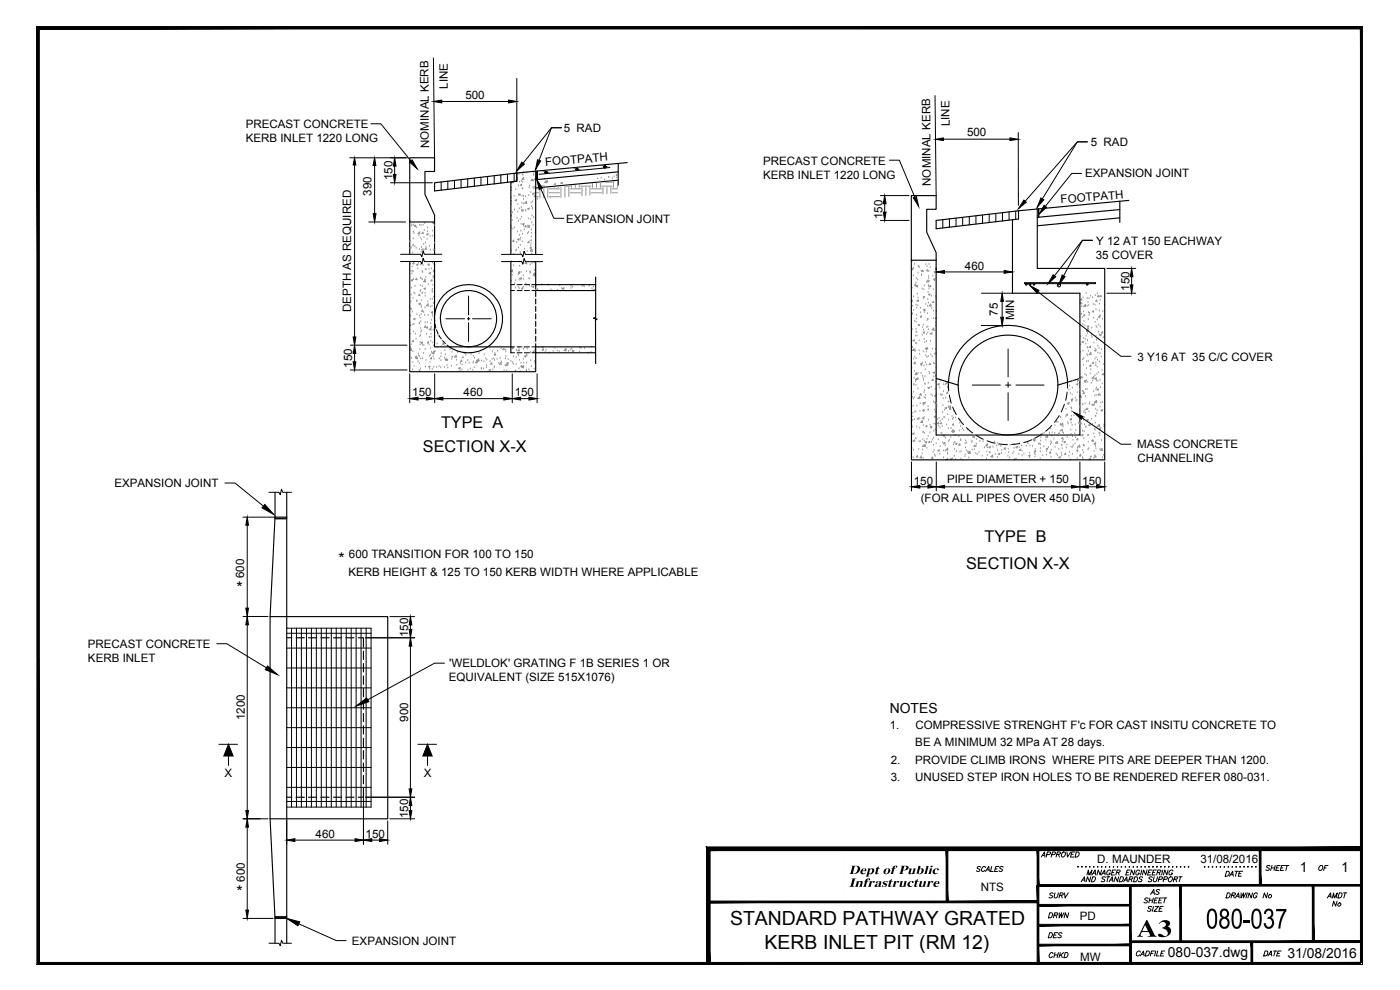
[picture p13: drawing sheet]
<svg xmlns="http://www.w3.org/2000/svg" width="420mm" height="297mm" viewBox="0 0 420 297" stroke-linecap="round" stroke-linejoin="round" font-family="sans-serif">
<defs><g id="words">
<text font-size="9.3" x="361.9" y="278.6">080-037</text>
<text font-size="8.9" x="341" y="281.1">A3</text>
<g font-size="5.8">
<text x="219.1" y="277.6">STANDARD PATHWAY GRATED</text>
<text x="229.5" y="284.7">KERB INLET PIT (RM 12)</text>
</g>
<g font-size="4.9">
<text x="132.4" y="128.4">TYPE A</text>
<text x="126.9" y="135.7">SECTION X-X</text>
<text x="295.5" y="162.7">TYPE B</text>
<text x="101.6" y="169.1">*</text>
<text x="289.9" y="170.8">SECTION X-X</text>
<text x="71" y="177.8">*</text>
<text x="71" y="269">*</text>
<text x="378.5" y="288.2">DATE</text>
</g>
<g font-size="4.8">
<text x="254.7" y="262.2">Dept of Public</text>
<text x="254.7" y="266.1">Infrastructure</text>
</g>
<g font-size="4.4">
<text x="311.5" y="258.2">APPROVED</text>
<text x="378.9" y="262.5">SHEET OF</text>
<text x="344.3" y="269.5">AS</text>
<text x="366.9" y="264.2">DATE</text>
<text x="314" y="270.6">SURV</text>
<text x="342.5" y="272">SHEET</text>
<text x="366.9" y="270.6">DRAWING No</text>
<text x="397.6" y="270.6">AMDT</text>
<text x="399" y="273">No</text>
<text x="313.6" y="276.6">DRWN</text>
<text x="313.6" y="282.6">DES</text>
<text x="314" y="288.6">CHKD</text>
</g>
<g font-size="4.2">
<text x="267" y="214">NOTES</text>
<text x="390.1" y="261.5">1</text>
<text x="402.5" y="261.5">1</text>
<text x="350.5" y="287.2">080-037.dwg</text>
<text x="386.4" y="287.4">31/08/2016</text>
</g>
<g font-size="3.5">
<text x="134.4" y="26.6" transform="rotate(-90 134.4 26.6)">LINE</text>
<text x="139.7" y="29.6">500</text>
<text x="73.7" y="38.5">PRECAST CONCRETE</text>
<text x="169.2" y="39.7">5 RAD</text>
<text x="285" y="37.9" transform="rotate(-90 285 37.9)">LINE</text>
<text x="290.2" y="40.9">500</text>
<text x="73.7" y="42.7">KERB INLET 1220 LONG</text>
<text x="128.8" y="44.4" transform="rotate(-90 128.8 44.4)">NOMINAL KERB</text>
<text x="327.3" y="43.8">5 RAD</text>
<text x="163.7" y="49.8" transform="rotate(-5 163.7 49.8)">FOOTPATH</text>
<text x="229" y="49.5">PRECAST CONCRETE</text>
<text x="229" y="53.7">KERB INLET 1220 LONG</text>
<text x="325.7" y="53.2">EXPANSION JOINT</text>
<text x="111.5" y="58.8" transform="rotate(-90 111.5 58.8)">390</text>
<text x="117.8" y="54.1" transform="rotate(-90 117.8 54.1)">150</text>
<text x="279.3" y="55.8" transform="rotate(-90 279.3 55.8)">NOMINAL KERB</text>
<text x="264.8" y="65.7" transform="rotate(-90 264.8 65.7)">150</text>
<text x="318.4" y="61" transform="rotate(-5 318.4 61)">FOOTPATH</text>
<text x="169.9" y="66.9">EXPANSION JOINT</text>
<text x="328.9" y="77.7">35 COVER</text>
<text x="329" y="73.5">Y 12 AT 150 EACHWAY</text>
<text x="289.6" y="80.9">460</text>
<text x="338.9" y="87.3" transform="rotate(-90 338.9 87.3)">150</text>
<text x="105.4" y="93.7" transform="rotate(-90 105.4 93.7)">DEPTH AS REQUIRED</text>
<text x="299.5" y="94.8" transform="rotate(-90 299.5 94.8)">75</text>
<text x="304.3" y="96.2" transform="rotate(-90 304.3 96.2)">MIN</text>
<text x="105.7" y="110.3" transform="rotate(-90 105.7 110.3)">150</text>
<text x="341.4" y="108.2">3 Y16 AT 35 C/C COVER</text>
<text x="123.7" y="118.9">150</text>
<text x="139.1" y="118.9">460</text>
<text x="154.5" y="118.9">150</text>
<text x="341.3" y="134.5">MASS CONCRETE</text>
<text x="341.4" y="138.7">CHANNELING</text>
<text x="34.3" y="146.2">EXPANSION JOINT</text>
<text x="274.3" y="145.4">150</text>
<text x="284.2" y="144.9">PIPE DIAMETER + 150</text>
<text x="324.8" y="145.4">150</text>
<text x="276.3" y="150.5">(FOR ALL PIPES OVER 450 DIA)</text>
<text x="104.7" y="167.4">600 TRANSITION FOR 100 TO 150</text>
<text x="73.3" y="173.5" transform="rotate(-90 73.3 173.5)">600</text>
<text x="104.6" y="172.7">KERB HEIGHT &amp; 125 TO 150 KERB WIDTH WHERE APPLICABLE</text>
<text x="122.5" y="191.2" transform="rotate(-90 122.5 191.2)">150</text>
<text x="26.4" y="194.4">PRECAST CONCRETE</text>
<text x="26.4" y="198.6">KERB INLET</text>
<text x="134.8" y="200">'WELDLOK' GRATING F 1B SERIES 1 OR</text>
<text x="134.7" y="204.2">EQUIVALENT (SIZE 515X1076)</text>
<text x="73.5" y="216.1" transform="rotate(-90 73.5 216.1)">1200</text>
<text x="122.5" y="216.5" transform="rotate(-90 122.5 216.5)">900</text>
<text x="267.1" y="218.8">1.</text>
<text x="274.8" y="218.8">COMPRESSIVE STRENGHT F'c FOR CAST INSITU CONCRETE TO</text>
<text x="274.7" y="224">BE A MINIMUM 32 MPa AT 28 days.</text>
<text x="67.4" y="233.2">X</text>
<text x="127.2" y="233.2">X</text>
<text x="267.4" y="229.2">2.</text>
<text x="274.6" y="229.2">PROVIDE CLIMB IRONS WHERE PITS ARE DEEPER THAN 1200.</text>
<text x="267.3" y="234.5">3.</text>
<text x="274.6" y="234.5">UNUSED STEP IRON HOLES TO BE RENDERED REFER 080-031.</text>
<text x="122.5" y="245.5" transform="rotate(-90 122.5 245.5)">150</text>
<text x="94.7" y="251.4">460</text>
<text x="109.7" y="251.4">150</text>
<text x="329.3" y="259.1">D. MAUNDER</text>
<text x="360.2" y="259.1">31/08/2016</text>
<text x="73.5" y="264.6" transform="rotate(-90 73.5 264.6)">600</text>
<text x="294.4" y="267.5">NTS</text>
<text x="324" y="276.1">PD</text>
<text x="105.6" y="283.5">EXPANSION JOINT</text>
<text x="324.2" y="288.4">MW</text>
</g>
<text font-size="3.1" x="322.4" y="261.4">.............................</text>
</g></defs>
<!-- layer: LINES -->
<g fill="#000" stroke="#000" stroke-width=".3">
<path d="M163.9 51.5l.1 .1zM163.9 51.5l.1 .1z"/>
<path d="M163.8 51.6h.3zM163.8 51.6h.3z"/>
<path d="M163.8 52h.2zM163.8 52h.2z"/>
<path d="M163.8 51.6h.3zM163.8 51.6h.3z"/>
<path d="M163.8 52h.3zM163.8 52h.2z"/>
<path d="M163.7 51.6l.4 .1zM163.7 51.6l.4 .1z"/>
<path d="M163.7 51.7h.5zM163.7 51.7h.5z"/>
<path d="M163.7 51.9l.4 .1zM163.7 51.9l.4 .1z"/>
<path d="M163.7 52h.4zM163.7 52h.4z"/>
<path d="M163.7 51.7h.5zM163.7 51.7h.5z"/>
<path d="M163.7 51.7l.5 .1zM163.7 51.7l.5 .1z"/>
<path d="M163.7 51.8h.5zM163.7 51.8h.5z"/>
<path d="M163.7 51.8l.5 .1zM163.7 51.8l.5 .1z"/>
<path d="M163.7 51.9h.5zM163.7 51.9h.4z"/>
<path d="M173.1 50.6l.2 .1zM173.1 50.6l.2 .1z"/>
<path d="M173.1 50.7h.2zM173 50.7h.3z"/>
<path d="M173.1 51.1h.2zM173.1 51.1h.2z"/>
<path d="M173 50.7h.4zM173 50.7h.4z"/>
<path d="M173 51.1h.3zM173 51.1h.3z"/>
<path d="M173 50.7l.4 .1zM173 50.7l.4 .1z"/>
<path d="M173 51.1h.4zM173 51.1h.3z"/>
<path d="M173 50.8h.4zM173 50.8h.4z"/>
<path d="M173 50.8l.4 .1zM173 50.8l.4 .1z"/>
<path d="M173 50.9h.4zM173 50.9h.4z"/>
<path d="M173 50.9h.4zM173 50.9h.4z"/>
<path d="M173 50.9l.4 .1zM173 50.9l.4 .1z"/>
<path d="M173 51h.4zM173 51h.4z"/>
<path d="M173 51h.4zM173 51l.4 .1z"/>
<path d="M181.5 49.8l.1 .1zM181.4 49.9h.2z"/>
<path d="M181.4 49.9h.3zM181.4 49.9h.3z"/>
<path d="M181.4 50.3h.2zM181.4 50.3h.2z"/>
<path d="M181.4 49.9h.3zM181.4 49.9h.3z"/>
<path d="M181.4 50.3h.3zM181.4 50.3h.2z"/>
<path d="M181.3 49.9l.5 .1zM181.3 49.9l.5 .1z"/>
<path d="M181.3 50.3h.4zM181.3 50.3h.4z"/>
<path d="M181.3 50h.5zM181.3 50h.5z"/>
<path d="M181.3 50l.5 .1zM181.3 50l.5 .1z"/>
<path d="M181.3 50.1h.5zM181.3 50.1h.5z"/>
<path d="M181.3 50.1h.5zM181.3 50.1h.5z"/>
<path d="M181.3 50.1l.5 .1zM181.3 50.1l.5 .1z"/>
<path d="M181.3 50.2h.5zM181.3 50.2h.5z"/>
<path d="M181.3 50.2h.5zM181.3 50.2l.4 .1z"/>
<path d="M284 254.7l.5 15.9v-15.9zM284 254.7l.5 15.9h-.5z"/>
<path d="M311.3 254.7l.5 10.9v-10.9zM311.3 254.7l.5 10.9h-.5z"/>
<path d="M377.9 254.7l.5 10.9v-10.9zM377.9 254.7l.5 10.9h-.5z"/>
<path d="M213 255.2h196v-1zM212 254.2h197l-196 1zM212 254.2l1 35.3v-34.3zM212 254.2l1 35.3h-1z"/>
<path d="M213 255.2h196v-1zM212 254.2h197l-196 1zM212 254.2l1 35.3v-34.3zM212 254.2l1 35.3h-1z"/>
<path d="M212.5 270.4v.5l99-.5zM212.5 270.9l99-.5v.5z"/>
<path d="M311.5 265.4v.5l97.5-.5zM311.5 265.9l97.5-.5v.5z"/>
<path d="M311.5 271.4v.4l27.7-.4zM311.5 271.8l27.7-.4v.4z"/>
<path d="M311.5 277.3v.5l27.7-.5zM311.5 277.8l27.7-.5v.5z"/>
<path d="M311.3 265.6l.5 23.9v-23.9zM311.3 265.6l.5 23.9h-.5z"/>
<path d="M339 265.6l.5 23.9v-23.9zM339 265.6l.5 23.9h-.5z"/>
<path d="M354.1 265.6l.5 16.9v-16.9zM354.1 265.6l.5 16.9h-.5z"/>
<path d="M393.9 265.6l.5 16.9v-16.9zM393.9 265.6l.5 16.9h-.5z"/>
<path d="M311.5 283.3v.5l27.7-.5zM311.5 283.8l27.7-.5v.5z"/>
<path d="M339.6 282.3v.5l69.4-.5zM339.6 282.8l69.4-.5v.5z"/>
<path d="M375.4 282.5l.5 7v-7zM375.4 282.5l.5 7h-.5z"/>
<path d="M11.1 289.5h397.9v-.7zM11.1 289.5l.7-.7h397.2zM11.1 8v281.5l.7-.7zM11.1 8l.7 .7v280.1zM11.1 8l.7 .7 397.2-.7zM11.8 8.7l397.2-.7-.7 .7zM409 8l-.7 .7 .7 280.8zM408.3 8.7l.7 280.8h-.7z"/>
</g>
<!-- layer: TEXT -->
<g fill="none" stroke="#000" stroke-width=".3">
<path d="M111.3 37.1h3l9 11.2M161.8 48.1l3.7-9.8h3h-3l-8.5 10.7M162.3 56.6l3.9 8.9h3M266.9 48.1h3l4.7 11.1M312.8 59.7l10.5-17.1h3h-3l-15.6 17.8M324.6 52h-3l-7.9 9.9M311.5 87.6l24.9 19.3h3M319.2 82.7l5.7-10.6h3h-3l-8.5 10.7M324.8 125.4l11.6 7.9h3M67.5 144.9h3l8.6 7M65.1 193.1h3l11.9 7.3M133.4 199h-3l-20 10.9"/>
<path d="M297.6 260l-.3 1.5h.8M299.8 260h-.9l-.4 1.5h.9M89.6 277.2l11.3 5h3M294.3 260.2a.53 .53 0 0 0-.6-.2 .53 .53 0 0 0-.3 .6l.6 .2a.51 .51 0 0 1-.3 .7 .51 .51 0 0 1-.6-.2M295.8 260.4a.71 .71 0 0 0-1-.2 .71 .71 0 0 0-.2 .9l.2 .4 .8-.4M295.8 261.5l.9-1.5 .2 1.5M296.1 261h.7M298.6 260.7h.6M301.1 260.2a.51 .51 0 0 0-.7-.2 .51 .51 0 0 0-.3 .6l.7 .2v.5l-.4 .2-.6-.2M324.5 264.6l.9-1.5 .2 1.5M324.8 264h.7M326.2 262.5l.4-1.5 .2 1.5 .9-1.5-.4 1.5"/>
<path d="M327.3 263.1l-.3 1.5-.6-1.5-.4 1.5M327.7 262.5l1-1.5 .1 1.5M327.9 263.1h.5a.88 .88 0 0 1 .2 1.1 .88 .88 0 0 1-1.1 .4zM330.6 262.5l.9-1.5 .2 1.5M330.6 261l-.4 1.5-.6-1.5-.4 1.5M331.8 263.3l-.6-.2-.5 .3 .8 .7a.61 .61 0 0 1-1 .2M332.1 263.1h1M332.6 263.1l-.4 1.5M332.9 264.6l.9-1.5 .2 1.5M333.2 264h.7M333.3 261.4a.58 .58 0 0 0-.6-.3 .58 .58 0 0 0-.5 .5l-.1 .6a.55 .55 0 0 0 .6 .3 .55 .55 0 0 0 .5-.5h-.4M334.8 261h-.9l-.4 1.5h1"/>
<path d="M335.1 261.8l.8-.1 .3-.5-.9-.2-.4 1.5M335.6 261.8l.3 .7M335.7 263.1l-.3 1.5-.6-1.5-.5 1.5M336.3 263.1h.5a.9 .9 0 0 1 .2 1.1 .9 .9 0 0 1-1.1 .4zM337.2 264.6l.9-1.5 .2 1.5M337.6 264h.7M338.9 263.8l.9-.1 .2-.5-.9-.1-.4 1.5M339.2 261h-.9l-.5 1.5h1M339.4 263.8l.3 .8M340.6 263.1h.5a.88 .88 0 0 1 .1 1.1 .88 .88 0 0 1-1 .4zM340.6 261l-.4 1.5-.6-1.5-.4 1.5M342.1 261.4a.6 .6 0 0 0-.7-.3 .6 .6 0 0 0-.5 .5v.4a.53 .53 0 0 0 .5 .6 .53 .53 0 0 0 .5-.6h-.3"/>
<path d="M342.7 261l-.4 1.5M342.9 263.3l-.3-.2-.6 .2v.3l.7 .4-.2 .5-.8-.2M344.2 261l-.4 1.5-.6-1.5-.4 1.5M345.7 261h-.9l-.4 1.5h.9M345.8 263.3l-.2-.2-.7 .2-.1 .3 .8 .4-.2 .5-.8-.2M346.4 263.1l-.3 1 .3 .5 .6-.3 .4-1.2M347.1 261h-1l-.3 1.5h.9M347.3 261.8l.9-.1 .2-.5-.9-.2-.4 1.5M347.8 263.8h.8l.3-.6-.9-.1-.4 1.5M347.8 261.8l.3 .7M349 261l-.4 1.5M349.2 263.8h.9l.2-.6-.9-.1-.3 1.5"/>
<path d="M350.5 261l-.3 1.5-.6-1.5-.4 1.5M350.8 263.4l.8-.3a.79 .79 0 0 1 .1 1 .79 .79 0 0 1-1 .2zM352 261.4a.6 .6 0 0 0-.6-.3 .6 .6 0 0 0-.5 .5l-.1 .4a.53 .53 0 0 0 .5 .6 .53 .53 0 0 0 .6-.6h-.4M352.3 263.8l.9-.1 .2-.5-.9-.1-.4 1.5M352.8 263.8l.3 .8M353.8 263.1h1M354.3 263.1l-.4 1.5M342.2 286.8l1-1.5 .2 1.5M342.3 285.7a.6 .6 0 0 0-.7-.3 .6 .6 0 0 0-.5 .5l-.1 .6 .3 .3 .7-.3M342.5 286.3h.8M344.1 285.3h.5a.89 .89 0 0 1 .2 1.2 .89 .89 0 0 1-1.1 .3zM345.4 286.1h.6"/>
<path d="M346.5 285.3h-.9l-.4 1.5M346.9 285.3l-.4 1.5M347.5 285.3l-.5 1.5h.9M348.5 286.1h.5M349.6 285.3h-1l-.3 1.5h.9"/>
</g>
<!-- layer: LINES -->
<g fill="none" stroke="#000" stroke-width=".3">
<path d="M132.4 54.6v2.5M134.4 54.4v2.4M136.4 54.2v2.4M138.4 53.9v2.5M140.4 53.7v2.4M142.4 53.4v2.5M144.3 53.2v2.5M146.3 52.9v2.5M148.3 52.7v2.5M150.3 52.5v2.5M152.3 52.3v2.4M154.3 52v2.5"/>
<path d="M183 50.3l-21.2 2M120.2 76.3h6l.4 .8 .4-1.7 .4 .9h5.2M120.2 78.5h6l.4 .7 .4-1.7 .4 1h5.2M123 66.2h.1M150.5 76.3h6l.4 .8 .4-1.7 .4 .9h5.2M150.5 78.5h6l.4 .8 .4-1.7 .4 .9h5.2M282.9 65.9v2.5M284.9 65.7v2.5M286.9 65.5v2.5M288.9 65.2v2.5M290.9 65v2.5M292.9 64.7v2.5"/>
<path d="M294.9 64.5v2.5M296.9 64.3v2.4M298.9 64.1v2.5M300.8 63.8v2.5M302.8 63.6v2.5M304.8 63.3v2.5M130.4 95.6l.1 .9M130.5 97.2l.3 1.2M131 98.9l.5 1.2M133.8 95.6h5.6M140.2 95.6h.8M140.6 88.8v5.7"/>
<path d="M140.6 95.2v.8M140.6 96.8v5.7M141.8 95.6h5.6M153.3 87.2h1.1M153.3 85.4h1.1M155.2 87.2h1.5M155.2 85.4h1.5M157.4 87.2h1.5M157.4 85.4h1.5M159.6 87.2h1.2M159.6 85.4h1.2M307.5 84.8h21.3v.3h-21.3z"/>
<path d="M131.8 100.7l.6 1M132.8 102.2l.9 .9M134.1 103.5l.8 .6M153.3 105.8h1.1M153.3 104.1h1.1M155.2 105.8h1.5M155.2 104.1h1.5M157.4 105.8h1.5M157.4 104.1h1.5M159.6 105.8h1.2M159.6 104.1h1.2M284.6 115.5l.1 1.8"/>
<path d="M284.9 118.5l.6 2.5M291.8 115.5h8.4M301.8 115.5h1.5M302.5 104.7v8.4M302.5 114.7v1.5M302.5 117.8v8.4M304.9 115.5h8.4M320.2 117.7l-.4 2.4M320.4 114.7v1.7M285.9 122.1l1.1 2.2M287.6 125.4l1.6 2M290 128.3l1.9 1.6"/>
<path d="M292.9 130.6l2.2 1.2M296.2 132.3l2.4 .7M299.9 133.2l2.4 .2M306.1 133.1l-2.5 .3M309.6 132l-2.4 .8M312.8 130.1l-2.1 1.3M315.7 127.7l-1.9 1.7M317.9 124.7l-1.4 2M319.4 121.3l-.9 2.3M80.7 147.7h3l.4 .7 .4-1.6 .4 .9h2.6M86 188.5h25.4v53.7h-25.4M86 194.5h25.4"/>
<path d="M86 190h25.4M87.5 188.5v53.7M89 188.5v53.7M90.5 188.5v53.7M92 188.5v53.7M93.5 188.5v53.7M94.9 188.5v53.7M96.4 188.5v53.7M97.9 188.5v53.7M99.4 188.5v53.7M100.9 188.5v53.7M102.4 188.5v53.7"/>
<path d="M103.9 188.5v53.7M105.4 188.5v53.7M106.9 188.5v53.7M108.4 188.5v53.7M109.9 188.5v53.7M86 200.4h25.4M86 206.4h25.4M86 212.4h25.4M86 218.3h25.4M86 224.3h25.4M86 230.3h25.4M86 236.2h25.4"/>
<path d="M86 240.5h25.4M376.9 260v.2zM361.4 260.1h.2zM362.6 260.1h.2zM363.8 260.1h.2zM364.9 260.1h.3zM80.7 283h3l.4 .8 .4-1.7 .4 .9h2.6"/>
<circle cx="163.9" cy="51.8" r=".23"/>
<circle cx="173.2" cy="50.9" r=".23"/>
<circle cx="181.5" cy="50.1" r=".23"/>
<circle cx="308" cy="85.3" r=".23"/>
<circle cx="309.1" cy="85.3" r=".23"/>
<circle cx="310.3" cy="85.3" r=".23"/>
<circle cx="317.8" cy="85.6" r=".49"/>
<circle cx="326.3" cy="85.3" r=".23"/>
</g>
<g fill="none" stroke="#000" stroke-width=".34">
<path d="M130.4 54.8l24.7-2.9v2.5l-24.7 2.9zM161.1 51.4v2.5M161.3 51.3v2.6M185.5 54.1l-24.8 2.3M185.5 51.6l-24.7 2.3M185.5 49v6.5M188.2 48.8l-27.4 2.6M123 76.3v-29h7.4v4.1h-2.9v6.9l2.9 6.2v11.8M123 78.5v33h37.8v-5.7M123 66.6h7.4M130.4 78.5v25.6h22.9M153.3 76.3v-21.7l1.8-.2v-2.5l5.7-.5v24.9"/>
<path d="M153.3 78.5v27.3M160.8 78.5v8.2M273.5 78.1v-19.4h7.5v4.1h-2.9v6.9l2.9 6.1v2.3M273.5 78.1h7.5M303.9 65.9v22.1h20.2v42.5h-43.1v-52.4M311.3 62.7v17.8h20.2v57.5h-58v-59.9M311.6 62.7v2.5M311.8 62.7v2.5M336 65.4l-24.7 2.3M336.1 62.9l-24.8 2.3M336.1 60.4v6.3M338.8 60.1l-33.3 3.2-24.5 2.8v2.5l24.7-2.9v-2.5"/>
<path d="M130.4 95.6a10.2 10.2 0 0 1 12.2-10 10.2 10.2 0 0 1 7.4 14 10.2 10.2 0 0 1-15.2 4.5M132.2 95.6a8.4 8.4 0 0 1 11.8-7.8 8.4 8.4 0 0 1 2.2 14 8.4 8.4 0 0 1-13.7-3.8l-.3-2.4M160.8 87.5v1.5M160.8 89.7v1.5M160.8 92v1.4M160.8 94.2v1.5M160.8 96.4v1.5M160.8 98.7v1.4M160.8 85.4h18M160.8 87.2h18M178.8 83.1v12.2l-.7 .2 1.1 .3-.5 .2 .1 13.1M160.8 100.9v1.5"/>
<path d="M160.8 103.1v2.7M160.8 105.8h18M160.8 104.1h18M281 113.6l6.6 1.9M287.6 115.5a15 15 0 0 1 14.9-14.9 15 15 0 0 1 15 14.9 15 15 0 0 1-15 15M287.6 115.5a15 15 0 0 0 14.9 15M320.4 114.6a17.9 17.9 0 0 0-18.3-17 17.9 17.9 0 0 0-17.5 17.9M324.1 113.6l-6.6 1.9M82.5 155.2l-1.4 29.8h35.3v60.7h-30.4M82.5 155.2h3.5M82.5 155.5h3.5M82.5 147.7v7.5"/>
<path d="M82.5 155.7h3.5M86 155.2v90.5M86 147.7v7.5M81.1 185v60.6M86 191.4h1.6M88.8 191.4h2.5M92.6 191.4h2.5M96.3 191.4h2.5M100.1 191.4h2.4M103.8 191.4h2.4M107.5 191.4h1.6v2.8M109.1 195.4v2.5"/>
<path d="M109.1 199.1v2.5M109.1 202.8v2.5M109.1 206.6v2.5M109.1 210.3v2.5M109.1 214.1v2.4M109.1 217.8v2.4M86 239.2h1.6M88.8 239.2h2.5M92.6 239.2h2.5M96.3 239.2h2.5M100.1 239.2h2.4M103.8 239.2h2.4"/>
<path d="M109.1 236.4v2.8h-1.6M109.1 221.5v2.5M109.1 225.2v2.5M109.1 229v2.5M109.1 232.7v2.5M81.1 245.6l1.4 30M81.1 245.7h4.9M86 245.7v37.3M82.5 275.6h3.5M82.5 275.2h3.5M82.5 275.6v7.4M82.5 275.1h3.5"/>
</g>
<!-- layer: HATCH -->
<g fill="none" stroke="#929292" stroke-width=".3">
<path d="M153.4 59.3h.1M153.5 57.2h.1M153.5 56.4h.1M153.6 55.1h.1M154 54.8h.1M154.3 58.9h.1M154.8 56.9h.1M155.2 53.4l.1 .4h-.4zM155.6 55.7h.1M155.6 58.4h.1M155.7 52.3h.1M155.7 58.5l.4-.3v.4z"/>
<path d="M155.9 54.6h.1M156.2 55.5l.4-.2-.2 .4zM156.4 54.4h.1M156.7 53.7l.5-.5v.6zM156.7 58.9h.1M156.8 56.7h.1M156.8 52.5h.1M156.9 54.7h.1M156.9 56.6h.1M157 52.5h.1M157.1 59.8h.1M157.1 58.9h.1"/>
<path d="M157.2 51.8h.1M157.7 59.1h.1M158.1 51.9h.1M158.7 58.7h.1M158.8 56.4h.1M158.9 55.9h.1M159.3 57.8h.1M159.6 54h.1M159.7 53.8l.1 .4h-.4zM159.9 58.5h.1M159.9 58.1l.4-.2-.1 .4zM160 56.4h.1"/>
<path d="M160 54.2h.1M160.1 52.1h.1M160.2 52.6h.1M160.3 56.7h.1M160.3 56.2h.1M160.4 53.9h.1M160.6 58.6v.4l-.3-.1zM161 59h.6M161 57.8h.6M161.2 56.7h.4M161.2 59.4v.4M162 56.6v2.8"/>
<path d="M162.3 56h.1M162.8 55.9h.1M163.2 56.4v3M163.3 55.9h.1M163.4 53.8h.1M163.9 54.2l.1 .6h-.6zM164.2 54.2l.1 .4h-.4zM164.4 56.3v3.1M164.8 59h3.1M164.8 57.8h3.1M164.8 56.7h3.1M165.2 59.4v.1"/>
<path d="M166.4 56.1v.1M166.5 55.4h.1M166.7 55.3h.1M167.5 56v.2M168.3 55.1h.1M168.3 56.2v3M168.7 54.7l-.2 .3h.4l-.1-.2M169.4 55.9h1.7M169.5 56.2v3M170.7 56.2v2.8M171.1 57.8h3.2M171.1 56.7h3.2"/>
<path d="M171.5 55.6v.6M172.7 55.6v.6M173.8 55.4v.8M174.3 55.9h3.1M174.7 56.2v2.5M175.8 56.2v2.4M177 56.2v2.3M177.4 57.8h3.2M177.4 56.7h3.2M177.8 55v1.2M179 54.9v1.3M179.4 53.7h.1"/>
<path d="M179.7 54.5h.3M180.2 54.8v1.4M180.4 53.5h.1M180.6 55.9h3.2M181 56.2v2M181.4 54h.1M181.8 54.7h2M182.1 56.2v1.9M182.7 53.2h.1M183.3 56.2v1.8M183.8 53.6h.1M183.8 57.8h1.5"/>
<path d="M183.8 56.7h1.5M184.1 54.5v1.7M184.3 53.1h.1M184.9 52.5l.5-.2-.2 .4zM185.1 53.4h.1M185.3 54.3v1.9M123 72.2h.2l-.2 .2M123.2 79.3h.1M123.3 74l.1 .4h-.4zM123.5 67.8h.1M123.6 67.5h.1M123.9 75.9h.1"/>
<path d="M123.9 73.8h.1M124 73.5h.1M124 71.7h.1M124.1 69.6h.1M124.1 67.5h.1M124.2 78.8l.1 .4-.4-.1zM124.2 70h.1M124.3 67.7l.4-.1-.1 .4zM124.5 74h.1M124.9 74.5h.1M125 68.3h.1M125 79.4l.4-.1-.1 .3z"/>
<path d="M125.5 70.1l.5-.5v.6zM125.5 79h.1M125.7 70.8h.1M125.8 74.9h.1M125.9 67.5h.1M126.1 79.5h.1M126.1 71.5h.1M126.4 67.7h.1M126.4 75.7h.1M126.5 74.3h.1M126.5 74.9l.5-.2-.1 .4zM126.6 72h.1"/>
<path d="M126.9 79.6h.1M126.9 69.7l.1 .3h-.4zM127 67.6h.1M127.1 75.5h.1M127.2 73.3h.1M127.2 71.3h.1M127.3 69.1h.1M127.4 67h.1M127.7 72.9h.1M127.8 74.4l.1 .4h-.4zM127.9 74.2h.1M128 70.3l.5-.2-.1 .4z"/>
<path d="M128.2 71.8h.1M128.3 69.5h.1M128.3 68.4h.1M128.7 79.2l.1 .4-.4-.1zM128.9 74h.1M129.1 70.9h.1M129.2 75h.1M129.8 78.8h.1M129.8 69.3h.1M129.8 70.8h.1M129.9 67h.1M130.1 67.1h.1"/>
<path d="M130.1 75.1h.1M130.1 79.3h.1M130.3 75h.1M130.3 67.7h.1M130.4 73h.1M153.3 63.5h.1M153.3 67.4v.3M153.3 64.6l.2-.1-.2 .3M153.4 61.4h.1M153.4 68.4h.1M153.4 60.4h.1M153.4 75.3h.1"/>
<path d="M153.6 78.5h.1M153.7 66.1h.1M153.8 63.9h.1M154 68.7h.1M154 76.3h.2M154.1 79.7h.1M154.2 72v.4h-.3zM154.4 63h.1M154.5 68.3h.1M154.6 60.1l.5-.2-.2 .4zM154.8 75.3h.1M155 75.1h.1"/>
<path d="M155.1 72.8h.1M155.2 65.5h.1M155.3 69.6h.1M155.3 71.8l.4-.2-.1 .4zM155.4 63.6h.1M155.4 61.4h.1M155.6 74.4h.1M155.6 66.4h.1M155.8 78.6h.1M155.9 70.6h.1M155.9 62.6h.1M155.9 79.9h.1"/>
<path d="M156.1 72.1h.1M156.1 75.7h.1M156.1 65.8h.1M156.2 73.6h.1M156.2 76.2h.1M156.2 71.5h.1M156.3 69.4h.1M156.4 67.3h.1M156.4 62.3h.1M156.5 65.2h.1M156.5 63h.1M156.6 61h.1"/>
<path d="M156.7 72.6h.1M156.8 70.3h.1M156.8 67.2l.5-.1-.1 .4zM156.9 62.9l.1 .4h-.4zM157 61.2h.1M157.1 75.8h.1M157.1 67.8h.1M157.3 68.9h.1M157.4 74.8h.1M157.6 78.9l.4-.1-.2 .3zM157.8 63.1h.1M157.8 63.3h.1"/>
<path d="M157.8 67.7l.1 .4-.4-.1zM158 60.4l.1 .6-.6-.1zM158.1 79.2h.1M158.2 75.5h.1M158.4 70.1h.1M158.4 62.6l.4-.1-.1 .3zM158.4 67.8h.1M158.6 65.6h.1M158.7 69.7h.1M158.7 72.4l.1 .4h-.4zM158.8 67.6l.1 .6-.5-.1zM159.1 72.3h.1"/>
<path d="M159.1 74.4l.4-.2-.1 .4zM159.1 79.5h.1M159.2 75.3l.5-.5 .1 .6zM159.3 75.3h.1M159.3 73.8h.1M159.3 65.8h.1M159.4 73.2h.1M159.4 60.8h.1M159.5 71.1h.1M159.5 72.2h.1M159.5 69h.1M159.5 70h.1"/>
<path d="M159.5 62h.1M159.5 76.3h.1M159.6 66.9h.1M159.7 64.8h.1M159.7 79h.1M159.8 62.7h.1M159.8 60.6h.1M159.8 62.4h.1M160 67.6h.1M160.1 65.3h.1M160.3 78.8h.1M160.7 69h.1"/>
<path d="M160.7 69.8h.1M160.8 69.7l-.2 .1 .2 .1M273.7 78.4h.1M274.5 79.3h.1M275.6 79.9h.1M277.9 79.4h.1M278.2 80h.1M278.8 79.3h.1M123 97.6l.2-.2v.4h-.2M123 99h.1M123.1 96.9h.1M123.2 94.8h.1"/>
<path d="M123.2 92.7h.1M123.3 90.6h.1M123.3 81.3h.1M123.4 88.5h.1M123.4 84l.5-.1-.1 .4zM123.5 86.4h.1M123.6 84.3h.1M123.6 92.9h.1M123.6 82.2h.1M123.7 80.1h.1M123.8 93.6h.1M123.9 81.4h.1"/>
<path d="M123.9 97.5h.1M123.9 89.5h.1M123.9 81.5h.1M124.1 83.8h.1M124.1 99.6h.1M124.1 95.7l.5-.1-.2 .3zM124.2 97.3h.1M124.2 87.9h.1M124.5 88.2h.1M124.6 85.9h.1M125 90.4h.1M125.1 83.5v.4h-.4z"/>
<path d="M125.1 94.5h.1M125.2 90.4h.1M125.4 80.6h.1M125.7 91.2l.4-.2-.1 .4zM125.8 97.1h.1M125.9 94.8h.1M125.9 97h.1M125.9 88.3l.1 .4-.4-.1zM126.1 95.5h.1M126.1 87.5h.1M126.1 85.7h.1M126.2 83.4h.1"/>
<path d="M126.3 98.6h.1M126.3 87.2h.1M126.3 96.5h.1M126.3 99.7h.1M126.4 91.7h.1M126.4 83.7h.1M126.4 94.4h.1M126.5 92.3h.1M126.5 99.3h.1M126.6 90.2h.1M126.6 88.1h.1M126.7 81.5h.1"/>
<path d="M126.7 86h.1M126.8 83.9h.1M126.8 93l.1 .4h-.4zM126.9 81.8h.1M126.9 87.9h.1M127.2 93.8h.1M127.2 86.6l.5-.2-.2 .4zM127.5 94.6h.1M127.5 84h.1M127.5 92.3h.1M127.6 96.9h.1M127.6 88h.1"/>
<path d="M127.6 88.9h.1M127.6 80.9h.1M127.6 84l.1 .6-.5-.1zM127.7 97.8v.4l-.3-.1zM127.8 83.2h.1M127.9 80.9h.1M127.9 98.3l.4-.2-.1 .4zM128.2 96.8h.1M128.4 90.6h.1M128.5 94.6h.1M128.5 91.2l.1 .6-.6-.1zM128.6 85.4h.1"/>
<path d="M128.8 80.7h.1M128.8 82l.4-.2-.1 .4zM128.8 98.9l.5-.5 .1 .6zM129.1 92.1h.1M129.2 89.8h.1M129.3 97.1h.1M129.3 84.3l.3-.4 .1 .4zM129.4 98.2h.1M129.4 93.7l.5-.2-.1 .4zM129.5 80.7h.1M129.5 96.1h.1M129.6 94h.1"/>
<path d="M129.7 91.9h.1M129.7 87.3h.1M129.7 89.8h.1M129.8 94.8h.1M129.8 86.8h.1M129.8 87.6h.1M129.9 94.3h.1M129.9 85.6h.1M130 83.5h.1M130 99.1h.1M130 91.1h.1M130 83.1h.1"/>
<path d="M130.1 81.3h.1M130.1 81.6h.1M130.2 82.9h.1M130.4 88.7l-.2 .3h.2M130.5 98.7h.1M153.3 81.4l.5-.4v.5h-.5M153.4 84.4h.1M153.7 82.6h.1M154.5 85.1h.1M154.7 86.5h.1M154.8 84.2h.1M155.6 82.4h.1"/>
<path d="M155.7 86.2h.1M155.7 81.9h.1M155.8 84.1h.1M155.8 86.6h.1M155.9 82h.1M155.9 81.5l.1 .4h-.4zM156 83.5l.4-.2-.1 .4zM156.4 84h.1M156.4 81.7h.1M156.8 86.3l.1 .4h-.4zM157 82.7h.1M157.1 83.8h.1"/>
<path d="M157.1 86.2h.1M157.8 85.2h.1M158 81.5h.1M158.7 83.7h.1M158.9 85.8h.1M159 83.7h.1M159 81.6h.1M159.1 82h.1M159.2 81.8h.1M159.5 86h.1M159.8 86l.4-.1-.1 .3zM160.4 81.2h.1"/>
<path d="M160.4 82.9h.1M160.5 82.3h-.4l.3-.4 .1 .5M160.5 82l.1 .6-.6-.1zM161.1 85.7h.1M161.3 86.7l.1 .4h-.4zM162.6 85.4h.1M164.6 85.5h.1M165.3 87h.1M165.8 87.2h.1M167.4 87.1h.1M168 85.7h.1M168.6 86.6h.1"/>
<path d="M168.9 86.5l.4-.1-.2 .4zM168.9 86.9h.1M171.4 86.5h.1M171.4 85.8h.1M171.8 86.1h.1M174.7 86h.1M175.1 85.7h.1M175.3 86h.1M176.9 85.8h.1M177.7 86.6h.1M178.1 86.1h.1M178.1 87.2l-.2-.1 .5-.2-.1 .3"/>
<path d="M273.5 97.9v.1M273.5 90.3l.3-.1-.1 .4-.2-.1M273.7 94.4h.1M273.7 86.4h.1M273.8 98.9h.1M273.8 94.2h.1M273.9 91.9h.1M273.9 80.9v-.4l-.3 .4h.4M274.1 82.8h.1M274.1 89.1h.1M274.2 80.5h.1M274.2 93.1h.1"/>
<path d="M274.5 96.4h.1M274.8 85.2v.5l-.4-.1zM274.9 85.8l.4-.1-.1 .3zM274.9 98.8h.1M274.9 84.9h.1M274.9 96.7h.1M274.9 99.6h.1M274.9 91.6h.1M275 83.6h.1M275 95.7h.1M275 94.5h.1M275.1 92.5h.1"/>
<path d="M275.1 99.8h.1M275.2 90.4h.1M275.3 88.2h.1M275.4 86.2h.1M275.4 85.9h.1M275.4 84h.1M275.4 91.7h.1M275.5 81.9h.1M275.5 89.4h.1M275.6 97.5l.4-.2-.1 .4zM275.6 90l.1 .4h-.4zM275.8 80.3h.1"/>
<path d="M275.8 80.2h.1M276.2 93.9h.1M276.3 92.5h.1M276.4 81.3l.4-.2-.1 .4zM276.5 94.8l.1 .3h-.4zM276.5 82.4h.1M276.6 82.6h.1M276.7 86.7h.1M276.8 98.3h.1M277.1 97.6h.1M277.1 92.9l.5-.1-.2 .3zM277.1 89.2h.1"/>
<path d="M277.1 89.5h.1M277.1 81.5h.1M277.1 99h.1M277.2 86.9h.1M277.4 93.8h.1M277.4 85.8h.1M277.4 99.5v.4h-.3zM277.5 89.2h.1M277.6 93.3h.1M277.9 91.4h.1M278.2 98.3h.1M278.2 96.2h.1"/>
<path d="M278.3 94.1h.1M278.4 95.8h.1M278.4 92h.1M278.4 80.9l.1 .4h-.4zM278.5 89.9h.1M278.5 98.1h.1M278.5 99.9h.1M278.5 87.8h.1M278.5 95.8h.1M278.5 84l.1 .6h-.6zM278.6 85.7h.1M278.6 98.9h.1"/>
<path d="M278.6 90.9h.1M278.6 88.4l.5-.2-.1 .4zM278.7 82.9h.1M278.7 83.6h.1M278.8 86h.1M278.8 81.5h.1M278.8 86.7h.1M278.9 84.4h.1M279.2 80.3h.1M279.3 85.7v.3h-.3l.3-.3M279.3 91.2l.1 .6h-.5zM279.5 88.9h.1"/>
<path d="M279.6 92.6h.1M280 82.8h.1M280.1 86.9h.1M280.1 95.6h.1M280.1 90.4l.1 .4h-.3zM280.2 93.4h.1M280.2 98.4l.1 .6-.6-.1zM280.2 83.8l.4-.2-.1 .4zM280.4 84.2h.1M280.5 81.9h.1M280.5 99.2h.1M280.8 96.9h.1"/>
<path d="M280.8 97.8h.1M280.8 88.9h.1M280.8 80.9h.1M280.9 89.4h.1M281 93.4h.1M281 95.2l-.3 .3h.3M281 95.4v.2M324.1 90.9l.4-.2-.2 .4-.2-.2M324.6 94.3h.1M324.6 89.6l-.3 .4h.4l-.1-.4M324.6 92h.1M324.7 91.2h.1"/>
<path d="M324.8 95.3h.1M325 97.3h.1M325 89.3h.1M325.2 93.6h.1M325.3 96.5h.1M325.5 94.4v.4l-.3-.1zM325.6 97.8h.1M325.7 91.4l.1 .6-.6-.1zM326 88h.1M326.2 91.8h.1M326.3 89.5h.1M326.3 98l.4-.2-.1 .4z"/>
<path d="M326.3 99.1l.1 .4h-.4zM326.5 98h.1M326.5 98.7h.1M326.5 90.7h.1M326.5 98.6l.1 .6-.5-.1zM326.6 95.9h.1M326.7 93.8h.1M326.8 91.7h.1M326.8 89.6h.1M326.8 94.6h.1M327 94h.1M327.3 88.9h.1"/>
<path d="M327.6 98.4h.1M327.8 93.4l.4-.1-.1 .4zM327.9 89.3h.1M328.1 91.4h.1M328.2 95.4h.1M328.6 91.5h.1M328.7 96.7h.1M328.7 88.7h.1M328.9 92.9h.1M329 97.9h.1M329.1 90l.1 .4h-.4zM329.2 98.3h.1"/>
<path d="M329.3 96h.1M329.3 88.2h.1M329.3 88.9l.5-.2-.1 .4zM329.7 99.6h.1M329.8 97.6h.1M329.8 95.4h.1M329.9 93.3h.1M330 91.2h.1M330.1 89.1h.1M330.1 95.1l-.1-.3-.3 .3h.4M330.2 98.1h.1M330.2 90.1h.1"/>
<path d="M330.2 94.8h.1M330.3 89h.1M330.7 89h.1M330.9 95.8h.1M330.9 99.5v.4h-.3zM330.9 93.5h.1M331.5 91.5h.1M123 105l.4-.5 .1 .6-.5-.1M123 100.2v.3M123.2 104.3h.1M123.4 103.4h.1M123.5 107.5h.1"/>
<path d="M123.8 111h.1M123.9 108.7h.1M123.9 105.5h.1M124 102.1l.1 .4h-.4zM124.3 110h.1M124.7 100.2h.1M124.8 107.5l.5-.2-.1 .4zM124.9 101.8h.1M124.9 106.9l.1 .4-.4-.1zM125.5 108.5h.1M125.5 106.2h.1M125.5 106.8h.1"/>
<path d="M125.8 111.2h.1M125.9 109.1h.1M125.9 107h.1M126 104.9h.1M126 101.1h.1M126.1 111.5h.1M126.1 103.5h.1M126.1 102.8h.1M126.2 100.7h.1M126.2 110.7h.1M126.3 107.7h.1M126.4 102.8l.4-.1-.1 .4z"/>
<path d="M126.8 103.6h.1M126.9 107.6h.1M127.1 106h.1M127.2 103.7h.1M127.6 104.9h.1M127.7 110.2h.1M127.8 108.2h.1M128 100.3h.1M128.6 102.5l-.3 .4h.3v-.4M128.6 110l.5-.2-.2 .4zM128.8 103.5h.1M128.8 101.2h.1"/>
<path d="M128.9 106.9h.1M129 110.8h.1M129.1 108.7h.1M129.1 106.6h.1M129.2 104.5h.1M129.3 102.4h.1M129.4 100.3h.1M129.4 101.2h.1M129.4 107.3l.1 .4-.4-.1zM129.5 105.7h.1M129.7 110.8h.1M129.7 102.8h.1"/>
<path d="M130 107.1h.1M130.2 103.7h.1M130.2 110.2h.1M130.2 105.6v.6l-.5-.1zM130.2 107.8h.1M130.5 101h.1M130.6 105.2l-.4 .2 .3 .2 .1-.3M131 110.3h.1M131.2 103.2h.1M131.3 104.2h.1M131.4 100.5h.1M131.8 110h.1"/>
<path d="M131.8 100.8l.1 .2M131.9 107.7h.1M132.3 110.3h.1M132.3 107.1h.1M132.3 108.2h.1M132.4 106.1h.1M132.5 104h.1M133.1 102.9l.1 .4h-.4zM133.4 110.2h.1M133.4 107.5h.1M133.5 103.9h.1M133.5 105.2h.1"/>
<path d="M133.6 107.9h.1M133.7 106.4h.1M133.9 108l.5-.2-.2 .4zM134 107.7l.1 .3h-.4zM134.1 109.7h.1M134.4 110.4h.1M135.1 105h.1M135.5 109.9h.1M135.6 107.8h.1M135.7 105.7h.1M135.7 107.2h.1M135.8 107.2h.1"/>
<path d="M136.9 106.6v.6l-.5-.1zM137 108.1h.1M137.1 109.6h.1M137.4 105.8h.1M137.7 110.5l.4-.2-.1 .4zM137.8 110.6h.1M138.1 111.4h.1M138.2 109.1h.1M138.5 108l.1 .5-.4-.1zM138.6 111h.1M138.7 109.5h.1M138.8 107.4h.1"/>
<path d="M139.1 107.4h.1M139.2 105.9l.5-.2-.1 .4zM139.7 108.9h.1M139.8 106.6h.1M140.4 108.2h.1M140.4 111.1h.1M140.8 108.9h.1M141.2 110.7h.1M141.4 106.4h.1M141.9 111.1h.1M142 109h.1M142.1 106.9h.1"/>
<path d="M142.1 108.6h.1M142.3 110.3h.1M142.4 107.5h.1M143 108.5l.5-.2-.2 .4zM143 108.5l.1 .4-.4-.1zM143.1 108.2l.5-.5 .1 .6zM143.7 108.3h.1M143.8 106.1h.1M144.4 110.5h.1M144.5 108.3h.1M144.5 110.8h.1M145.1 110.7h.1"/>
<path d="M145.2 108.6h.1M145.3 106.4h.1M145.8 107.7h.1M146 109.7h.1M146 110.3h.1M146.1 108h.1M146.8 111l.4-.2-.1 .4zM147 104.4h.1M147.1 108.5h.1M147.6 108.9v.4l-.3-.1zM147.7 107.8h.1M147.8 105.6h.1"/>
<path d="M147.9 111h.1M148.2 107.7h.1M148.3 110.3h.1M148.3 106.4l.4-.2-.1 .4zM148.4 108.1h.1M148.4 110h.1M148.5 106.1h.1M149.2 107.8h.1M149.3 105.4h.1M149.7 109.1h.1M150.1 107.5h.1M150.4 108.7v.6l-.5-.1z"/>
<path d="M150.4 104.6h.1M150.5 108.6h.1M151.2 104.5l.1 .4h-.4zM151.3 111.1h.1M151.6 109.8h.1M151.7 107.7h.1M151.8 105h.1M151.8 105.6h.1M151.8 107h.1M152.1 111.3h.1M152.1 108.9l.4-.1-.1 .4-.3-.2M152.1 109.3l.1 .4-.4-.1z"/>
<path d="M152.4 109.5h.1M152.5 107.9h.1M153.4 108.4h.1M153.6 104.4l.5-.2-.1 .4zM153.7 104.7h.1M153.9 108.8h.1M154 109.3h.1M154.1 107h.1M154.6 111.3h.1M154.7 111.5h.1M154.8 111.4h.1M154.9 109.3h.1"/>
<path d="M154.9 107.2h.1M155 105.1h.1M155.4 105.3l.4-.4v.4zM155.5 106.4h.1M155.6 106.8h.1M155.7 104.5h.1M155.8 110.6h.1M155.9 108.1h.1M155.9 111.5l.4-.1-.1 .1M156.3 110l.3-.3 .1 .3h-.4M156.4 109h.1M156.6 110.3l.6 .1-.1-.7-.5 .6"/>
<path d="M157 107.8h.1M157.1 104.8h.1M157.2 108.9h.1M157.3 104.3h.1M157.4 106.9l.4-.2-.1 .4zM158 111.1h.1M158 111.4h.1M158.1 108.9h.1M158.1 106.5h.1M158.1 106.8h.1M158.2 104.7h.1M158.7 111h.1"/>
<path d="M159.2 105.8h.1M159.3 108.2h.1M159.5 110h.1M160.3 110.8h.1M160.3 105.3v.4h-.3zM160.4 108.5h.1M160.5 105h.1M160.6 109.1h.1M160.7 107.2h.1M161.5 104.2h.1M162.6 104.1h.5M162.7 104.9l.4-.2-.1 .4z"/>
<path d="M162.9 105.1h.1M163.6 105.8h.1M163.9 105.1h.1M164.7 105.8l.1-.1v.1M166 105.4h.1M166.6 104.5h.1M167.2 105.3h.1M167.8 105.5h.1M169.7 104.7l.1 .6-.5-.1zM170 104.9h.1M170.6 105.4h.1M171.1 105h.1"/>
<path d="M171.6 104.7h.1M171.8 105.3h.1M171.8 105.4l.4-.2-.1 .4zM174 104.4h.1M174 105.6h.1M174.4 104.6h.1M175.5 104.6h.1M176.3 105.8l.2-.1v.1M177.4 105.7h.1M177.6 104.2h.1M273.5 104.1l.2-.2 .1 .3h-.3M273.5 103.3h.1"/>
<path d="M273.5 118.3v.2M273.6 118.4h.1M273.6 110.4h.1M273.7 102.4h.1M273.8 119.2h.1M274.1 102.1l.4-.1-.2 .3zM274.1 119.8h.1M274.2 117.7h.1M274.2 107.8h.1M274.3 115.6h.1M274.3 115.3h.1M274.3 104.6v.6l-.5-.1z"/>
<path d="M274.3 113.5h.1M274.4 119.4h.1M274.4 111.4h.1M274.5 109.3h.1M274.6 107.2h.1M274.6 108.6l.1 .4h-.4zM274.6 105.1h.1M274.6 105.5h.1M274.7 103h.1M274.7 113.8l.5-.2-.2 .4zM274.8 114.5h.1M274.8 100.9h.1"/>
<path d="M274.9 112.2h.1M274.9 115.6h.1M274.9 107.6h.1M275.1 103.1h.1M275.1 111.8l.1 .6-.6-.1zM275.2 100.8h.1M275.5 116.7h.1M275.5 113.4v.4l-.3-.1zM275.5 112.1h.1M275.8 105.3h.1M275.9 102.2h.1M276 119v.6l-.5-.1z"/>
<path d="M276 106.3h.1M276.3 109.2l.4-.1-.1 .3zM276.3 118.1l.1 .4h-.4zM276.4 112h.1M276.4 118.6h.1M276.5 109.7h.1M276.8 100.6h.1M276.8 108.9h.1M276.9 112.9h.1M277.1 113.6h.1M277.1 105.6h.1M277.2 114.2h.1"/>
<path d="M277.3 117.8h.1M277.3 109.8h.1M277.4 101.8h.1M277.4 119.3h.1M277.5 117.2h.1M277.5 102.8h.1M277.6 115.1h.1M277.6 113h.1M277.7 115.4h.1M277.7 110.9h.1M277.8 108.8h.1M277.8 119.5h.1"/>
<path d="M277.8 118.6h.1M277.8 104.7l.4-.2-.1 .4zM277.9 106.7h.1M277.9 104.6h.1M278 102.5h.1M278 105.6h.1M278.1 100.4h.1M278.1 109.5h.1M278.2 107.2h.1M278.2 104.2l-.3 .4M278.2 104.3l.1 .4-.4-.1M278.5 116.3l.5-.1-.2 .4z"/>
<path d="M278.6 114.9h.1M278.6 106.9h.1M278.8 111.7h.1M278.9 112.2h.1M279.1 109l.1 .4h-.4zM279.2 100.3h.1M279.3 102.4h.1M279.3 106.5h.1M279.3 100l.5-.1-.2 .4zM279.4 118.5h.1M279.5 116.2h.1M279.8 107h.1"/>
<path d="M279.8 118.8h.1M279.9 104.7h.1M280 113.8l.1 .3h-.4zM280 111.8l.5-.2-.1 .4zM280.1 109h.1M280.2 113h.1M280.5 109.2h.1M280.7 118.9h.1M280.7 116.8h.1M280.7 112.9h.1M280.8 114.7h.1M280.8 104.9h.1"/>
<path d="M280.9 112.6h.1M280.9 118.5l.1 .4h-.4zM281 110.5h.1M281 105.7l-.5 .4 .5 .1M281.4 115.3l.5-.2-.1 .4zM282.1 116.4h.1M282.1 114.1h.1M282.2 118.4h.1M282.5 118.6h.1M282.8 118.5h.1M283.1 119.6h.1M283.2 117.5h.1"/>
<path d="M283.2 115.4h.1M283.7 115.4h.1M283.8 119.5h.1M284.3 114.6l-.4 .5 .6 .1-.1-.6M284.4 116.4h.1M284.4 117.6l.1 .4h-.4zM284.4 116.1h.1M320.8 117h.1M321 115.8h.1M321.2 118.1h.1M321.5 119.9l.5-.2-.2 .4zM321.8 118.5h.1"/>
<path d="M321.8 116.4h.1M321.9 114.3h.1M322.7 119.5h.1M323.1 115.3l.4-.2-.1 .4zM323.3 117.8h.1M323.4 114.6h.1M324 113.6l.1 .6-.6-.1zM324.1 114.9h.1M324.1 118.8l.2-.1-.1 .4-.1-.1M324.1 116.7v.1M324.2 105.7h.1M324.3 103.4h.1"/>
<path d="M324.3 101h.1M324.4 113l.1 .4-.4-.1 .4-.3M324.6 119.3h.1M324.7 102.6l.5-.2-.1 .4zM324.9 117.4h.1M324.9 107.9h.1M324.9 113.3h.1M325 105.3h.1M325.2 117.6h.1M325.2 109.6h.1M325.2 101.6h.1M325.2 107.6h.1"/>
<path d="M325.3 117.7l.1 .4h-.4zM325.4 114.3l.5-.2-.2 .4zM325.5 114.7h.1M325.6 112.4h.1M325.7 101.9h.1M325.7 119h.1M325.8 116.9h.1M325.9 103.2h.1M325.9 114.8h.1M326 100.9h.1M326 112.7h.1M326 110.6h.1"/>
<path d="M326.1 108.5h.1M326.1 114.2h.1M326.2 106.4h.1M326.2 116.8h.1M326.3 104.3h.1M326.4 102.2h.1M326.4 100.1h.1M326.5 104.4h.1M326.5 114.7h.1M326.5 106.7h.1M326.6 108.5h.1M326.6 105.4h.1"/>
<path d="M327 109.7l.4-.2-.1 .5-.3-.3M327.2 112.2h.1M327.2 103.9l.1 .4-.4-.1zM327.3 109.9h.1M327.3 111h.1M327.4 105.8l.1 .6-.6-.1zM327.5 115h.1M327.6 100.7h.1M327.7 101.2h.1M327.9 114.3h.1M328.1 108.6l.1 .4h-.4zM328.2 117.5h.1"/>
<path d="M328.2 113l.1 .6-.6-.1zM328.3 102.9h.1M328.5 105.1l.5-.1-.2 .3zM328.6 118.8h.1M328.6 107.8h.1M328.6 112.7h.1M328.7 104.7h.1M328.9 109.7h.1M328.9 116.9h.1M328.9 108.9h.1M328.9 100.9h.1M329 107.4h.1"/>
<path d="M329 113.4v.4l-.3-.1 .3-.3M329 118.6h.1M329.1 102h.1M329.1 116.5h.1M329.1 114.4h.1M329.2 112.3h.1M329.2 116.9l.4-.2-.1 .4zM329.3 110.2h.1M329.4 108h.1M329.5 105.9h.1M329.5 103.9h.1M329.5 114.4h.1"/>
<path d="M329.6 101.7h.1M329.6 111.8h.1M329.8 104.5h.1M329.8 118.1l.1 .4h-.3zM329.9 100.4h.1M329.9 108.6h.1M330.1 100.6l.4-.2-.1 .4zM330.1 114.1h.1M330.1 106.1h.1M330.2 118.6h.1M330.3 116.3h.1M330.5 107.2h.1"/>
<path d="M330.6 104.9h.1M330.7 111.1h.1M330.7 112.3l.5-.2-.1 .4zM330.8 115.2h.1M331.1 101.3h.1M331.2 109.4h.1M331.5 104.5v.1M273.5 127.6h.2M273.6 134.5h.1M273.6 134.4h.1M273.6 126.4h.1M273.6 134.9h.1"/>
<path d="M273.6 127.2l-.1 .1M273.6 127.2v.4M273.7 132.4h.1M273.7 130.3h.1M273.8 128.2h.1M273.9 126.1h.1M273.9 130.1l.4-.2-.1 .4zM273.9 125.1h.1M274 124h.1M274.1 121.9h.1M274.1 137.3h.1M274.2 135.1h.1"/>
<path d="M274.4 125.9h.1M274.5 132v.4l-.4-.1zM274.5 123.6h.1M274.8 131.7h.1M274.9 131.6h.1M274.9 123.6h.1M275.2 128.1h.1M275.2 121.8h.1M275.3 125.9h.1M275.3 136.8l.1 .3h-.4zM275.4 125.5l.5-.1-.2 .3zM275.7 134.8h.1"/>
<path d="M275.8 132.6h.1M276 128.5h.1M276.1 123.4h.1M276.1 137.2l.4-.2-.1 .4zM276.2 121.1h.1M276.2 132.5h.1M276.5 137h.1M276.8 136.2h.1M276.8 125.6h.1M276.8 126.2l.1 .6-.6-.1zM276.8 134h.1M276.9 131.9h.1"/>
<path d="M276.9 135h.1M277 120.9l.4-.2-.1 .4zM277 129.9h.1M277 137.6h.1M277 129.6h.1M277.1 121.6h.1M277.1 127.7h.1M277.1 133.9l.6-.5v.6zM277.2 125.6h.1M277.2 123.5h.1M277.2 122.9l.1 .3h-.4zM277.3 133.8h.1"/>
<path d="M277.3 125.8h.1M277.3 121.4h.1M277.3 125.2h.1M277.4 132.3h.1M277.5 130.1h.1M277.7 132.6l.4-.1-.1 .4zM277.7 120.9h.1M278.2 134.5h.1M278.2 128l-.1-.4-.3 .4h.4M278.2 131.8h.1M278.5 123.1h.1M278.5 131h.1"/>
<path d="M278.5 122h.1M278.6 123h.1M278.6 126.1h.1M279 132.4v.4l-.3-.1 .3-.3M279.1 129.9h.1M279.1 127.6h.1M279.2 128.1l.4-.2-.1 .4zM279.4 128.6h.1M279.5 132.6h.1M279.8 132h.1M279.9 137.1v.4h-.3zM279.9 137.8h.1"/>
<path d="M280 135.7h.1M280.1 133.6h.1M280.1 120.6h.1M280.2 131.5h.1M280.3 129.4h.1M280.3 127.3h.1M280.3 135.1h.1M280.4 125.2h.1M280.4 136.5h.1M280.5 123.1h.1M280.6 121h.1M280.7 136.9h.1"/>
<path d="M280.7 128.9h.1M280.7 125.4h.1M280.7 127.4h.1M280.7 120.9h.1M280.8 125.1h.1M281 133.2h.1M281 123.4l-.3 .1 .3 .1M281.1 121h.1M281.2 121.8h.1M281.3 125.9h.1M281.4 135.2l.5-.2-.1 .4zM281.6 132h.1"/>
<path d="M281.6 126.8l.1 .3h-.4zM281.7 127.8h.1M281.8 125.5h.1M282.1 136.3h.1M282.1 128.4h.1M282.1 134h.1M282.1 127l.5-.2-.2 .4zM282.2 126.4h.1M282.4 130h.1M282.7 130.1h.1M282.8 128h.1M282.8 125.9h.1"/>
<path d="M282.9 132.8h.1M282.9 123.8h.1M283 121.7h.1M283.2 137.4h.1M283.2 135.3h.1M283.2 130.5l-.2 .1 .3 .2 .1-.3M283.3 133.2h.1M283.3 125.2h.1M283.4 131.1h.1M283.4 125.3h.1M283.4 123h.1M283.5 132.8l.1 .4h-.4z"/>
<path d="M283.7 122.4l.4-.2-.1 .4zM283.7 133.8h.1M283.7 135.3h.1M283.8 131.5h.1M284.1 127.5h.1M284.4 136.3h.1M284.4 124.4h.1M284.4 137.5l.1 .4h-.4zM284.4 134.5l.1 .6-.6-.1zM284.4 135.9h.1M284.6 122h.1M284.6 128.6h.1"/>
<path d="M284.6 132.5h.1M284.6 120.6h.1M284.7 126.1h.1M284.7 122.3l.5-.5 .1 .6zM284.9 132.1h.1M285 122.8h.1M285.1 120.5h.1M285.2 137.7l.5-.1-.2 .3zM285.3 122.4l.1 .4-.4-.1zM285.4 131.3h.1M285.4 128.6h.1M285.7 125h.1"/>
<path d="M285.9 125.8h.1M285.9 137.7h.1M285.9 129.6l.4-.2-.1 .4zM285.9 129.6h.1M286 127.6h.1M286.1 129v.6l-.5-.1zM286.1 133.5h.1M286.1 125.4h.1M286.2 127.1v.4h-.3zM286.2 123.3h.1M286.3 132.9h.1M286.4 136.9h.1"/>
<path d="M286.4 129.5h.1M286.5 134.8h.1M286.6 132.7h.1M286.7 130.6h.1M286.7 125.4h.1M286.8 137.9h.1M286.8 133.2l.4-.2-.2 .4zM287 135.4h.1M287.8 131h.1M288 129.3h.1M288.1 135.7h.1M288.1 127h.1"/>
<path d="M288.1 126.2h.1M288.1 133.2v.4l-.4-.1zM288.3 128h.1M288.3 131.9h.1M288.3 132.2h.1M288.4 137.7h.1M288.4 135.4h.1M288.8 128.7h.1M288.9 138h.1M289.2 129.2h.1M289.6 137h.1M289.6 133.1h.1"/>
<path d="M289.7 136.5h.1M289.8 134.4h.1M289.8 132.3h.1M290 135.2h.1M290.1 132.9h.1M290.4 128.9h.1M290.4 135.6h.1M290.5 135.7l.4-.2-.1 .4zM290.7 137.4h.1M291.1 135.5l.1 .6-.6-.1zM291.7 132.7h.1M291.7 132.4h.1"/>
<path d="M291.7 135h.1M292 131.2h.1M292 131.1l.5-.1-.1 .3zM292.4 134.9h.1M292.5 130.3l-.1 .2M292.6 133.6v.4l-.3-.1zM292.8 136.1h.1M292.9 134h.1M293 131.9h.1M293 133.2h.1M293.3 136.4h.1M293.8 135.7h.1"/>
<path d="M294.1 132.4h.1M294.8 136.9h.1M295 132.5h.1M295.4 134.4h.1M295.8 133.7l.5-.2-.2 .4zM296.1 137.7h.1M296.1 135.6h.1M296.2 133.5h.1M296.3 136.7h.1M296.4 134.4h.1M296.4 133.4h.1M297 135.8h.1"/>
<path d="M297.1 134l.1 .3h-.4zM297.2 135.9h.1M297.4 137l.5-.5v.6zM298 134.2h.1M298.4 132.6h.1M298.7 136.4h.1M299.1 133.7h.1M299.3 137.3h.1M299.4 135.1h.1M299.5 133.1h.1M299.6 136.2l.4-.2-.1 .4zM299.7 133.5h.1"/>
<path d="M300.4 133.9h.1M300.6 136h.1M300.6 135.1h.1M301.7 134.8v-.5l-.3 .4 .3 .1M302.5 136.9h.1M302.6 134.8h.1M302.7 135.8h.1M303.1 137.3h.1M303.1 133.7h.1M303.9 136.2h.1M304.2 138l.4-.4 .1 .4M304.3 135.6h.1"/>
<path d="M304.3 134.5h.1M304.4 133.3h.1M304.9 134.2l.4-.2-.1 .4zM305 137.8h.1M305.8 136.4h.1M305.8 134.3h.1M305.9 133.2h.1M306.2 135.1v-.3l-.3 .3h.4M306.5 133.8h.1M306.7 135.3h.1M306.7 136.8h.1M307.3 136.3h.1"/>
<path d="M308 133.9h.1M308.3 132.8h.1M308.6 133.1h.1M308.7 136.7l.4-.2-.1 .4zM309 137.3h.1M309 135.9h.1M309.1 133.8h.1M309.9 134h.1M310.2 131.9h.1M310.2 132.1l.5-.1-.2 .3zM310.4 136.1h.1M310.5 131.4l.1 .6-.6-.1z"/>
<path d="M310.6 137.1h.1M310.7 134.8h.1M310.7 136.5h.1M310.7 135.1l.1 .5-.4-.1zM311.7 133.2h.1M311.9 133.2h.1M312.2 137.6h.1M312.2 135.5h.1M312.2 134.6h.1M312.3 133.4h.1M312.3 132.3h.1M312.4 131.3h.1"/>
<path d="M313 136.8h.1M313.3 134.1h.1M313.4 129.8l-.2 .1M313.8 131.2h.1M313.9 132.1h.1M314 134.7l.4-.2-.1 .4zM314.1 136.6h.1M314.1 135.5h.1M314.4 130.8v.4h-.3zM314.6 134.3h.1M314.9 129.9h.1M314.9 130.2h.1"/>
<path d="M315.2 135.6l.1 .3h-.4zM315.3 133.4h.1M315.3 128.7h.1M315.4 132.6h.1M315.4 137.2h.1M315.5 135.1h.1M315.6 132.9h.1M315.7 130.9h.1M315.8 129.9h.1M316.3 131.8h.1M316.6 130h.1M316.6 127.7h.1"/>
<path d="M316.6 134.2h.1M316.8 133l.5-.5v.6zM317 136.2h.1M317.1 126.6h.1M317.4 136.7h.1M317.5 126.7h.1M317.5 130.6h.1M317.7 137.2l.5-.2-.1 .4zM317.8 134.8h.1M317.9 129.9l.1 .4h-.4zM318.2 129.4h.1M318.2 127.5h.1"/>
<path d="M318.3 127.4h.1M318.3 125.2h.1M318.4 127.5h.1M318.5 129l.4-.2-.1 .4zM318.5 136h.1M318.6 133.7h.1M318.7 136.7h.1M318.7 133.5h.1M318.8 134.6h.1M318.8 132.5h.1M318.9 131.2l.1 .4-.4-.1zM318.9 129.7h.1"/>
<path d="M318.9 127l.1 .6-.5-.1zM319 128.1h.1M319.1 132h.1M319.2 130h.1M319.3 132.6l.4-.1-.1 .4zM319.8 135.9l.1 .4h-.4zM319.9 125.1h.1M319.9 122.8h.1M320 134.4h.1M320 124.4l.4-.1-.1 .3zM320.2 133.5h.1M320.3 131.2h.1"/>
<path d="M320.4 126.8h.1M320.6 127.2h.1M320.7 120.8v.4h-.4zM320.8 136.9h.1M320.9 121h.1M321 135.7h.1M321.2 126.1h.1M321.2 138h.1M321.4 129h.1M321.4 130.3h.1M321.5 134.2h.1M321.5 126.9h.1"/>
<path d="M321.5 122.3h.1M321.5 122.6h.1M321.5 125.6l.1 .4-.4-.1zM321.5 124.9h.1M321.6 120.3h.1M321.6 122.7h.1M321.7 120.6h.1M321.7 123.5h.1M321.8 127.6h.1M321.8 136.3h.1M321.9 131h.1M321.9 134.2h.1"/>
<path d="M322 132.1h.1M322.1 133.7h.1M322.2 130.5l.2-.2v.2M322.3 124.7h.1M322.6 130.1h.1M322.6 133.2h.1M322.7 127.5h.1M322.7 131.4h.1M322.9 129.2h.1M322.9 120.4h.1M323.1 135.2l.4-.2-.1 .4zM323.2 120.1h.1"/>
<path d="M323.3 137.7h.1M323.4 134.5h.1M323.4 131.6l.1 .4h-.4zM323.5 134l.5-.5 .1 .6zM323.8 126.9h.1M323.9 122.2h.1M324.1 126.8l-.3 .2 .2 .2M324.2 137h.1M324.3 130.7h.1M324.3 136.3l.1 .5-.4-.1zM324.5 127.2h.1M324.6 130.6l.4-.2-.1 .4z"/>
<path d="M324.9 137.5h.1M324.9 137.3h.1M324.9 129.3h.1M324.9 135.2h.1M324.9 121.3h.1M325 121.5h.1M325.1 137.9h.1M325.1 135.9h.1M325.1 133.6h.1M325.1 125.6h.1M325.2 126h.1M325.2 133.7h.1"/>
<path d="M325.3 123.8h.1M325.3 131.6h.1M325.4 129.5h.1M325.4 133.8h.1M325.4 127.4h.1M325.5 125.3h.1M325.6 123.2h.1M325.7 121.1h.1M325.7 124h.1M325.9 128.1h.1M325.9 128.2h.1M326.1 126l.5-.2-.1 .4z"/>
<path d="M326.2 122.5l.1 .4-.4-.1zM326.4 130.7h.1M326.5 122.7h.1M326.5 135h.1M326.6 132.7h.1M326.6 130.6h.1M326.8 134.6h.1M326.8 123.5h.1M326.8 137.7l.5-.1-.2 .3zM326.9 121.3h.1M327 120.8h.1M327.1 127.2v.4h-.3z"/>
<path d="M327.2 137.1h.1M327.5 137.2h.1M327.6 125.7h.1M327.7 121.4l.4-.1-.1 .3zM327.9 127.4h.1M327.9 132l.1 .4-.4-.1zM328.2 132.5h.1M328.2 130.2h.1M328.3 137.5h.1M328.4 135.4h.1M328.4 121.6h.1M328.4 133.2l.4-.2-.1 .4z"/>
<path d="M328.5 133.3h.1M328.5 121.1h.1M328.5 131.2h.1M328.6 136.7h.1M328.6 128.7h.1M328.6 120.7l.5-.5v.5zM328.6 129.1h.1M328.6 120.7h.1M328.7 127h.1M328.7 124.9h.1M328.8 134h.1M328.8 122.8h.1"/>
<path d="M328.8 132.9h.1M328.8 136.8l.1 .3h-.4zM328.9 124.9h.1M328.9 134.7h.1M328.9 120.7h.1M329.1 124.1h.1M329.2 128.2h.1M329.3 123.2h.1M329.8 130h.1M329.9 127.4l.1 .5h-.6zM329.9 128.5l.5-.1-.2 .3zM329.9 127.7h.1"/>
<path d="M330 130.7h.1M330.1 130.1h.1M330.1 134.8h.1M330.1 122.1h.1M330.4 120.9h.1M330.6 132.2h.1M330.7 122.9l.1 .4-.4-.1zM330.7 134.5l.1 .7-.5-.1zM330.9 120.7h.1M330.9 137.3h.1M331.2 136.6h.1M331.3 127.5h.1"/>
<path d="M331.5 127.5h.1M331.5 137.1h.1M331.5 127.7l-.2 .3h.2M331.5 123.9v.2"/>
</g>
<!-- layer: LINES -->
<g fill="#fff" stroke="#fff" stroke-width=".3">
<path d="M161.1 51.4l.2-.1z"/>
<path d="M161.1 51.4h.2v2.5z"/>
<path d="M311.6 62.7l.2 2.5z"/>
<path d="M161.1 53.9h.2zM161.1 51.4l.2 2.5h-.2z"/>
<path d="M311.6 62.7v2.5h.2zM311.6 65.2h.2z"/>
<path d="M82.5 155.2l3.5 .3v-.3zM82.5 155.2l3.5 .3h-3.5z"/>
<path d="M82.5 275.2l3.5 .4v-.4zM82.5 275.2l3.5 .4h-3.5z"/>
<path d="M82.5 155.2l3.5 .5v-.5zM82.5 155.2l3.5 .5h-3.5z"/>
<path d="M82.5 275.1l3.5 .5v-.5zM82.5 275.1l3.5 .5h-3.5z"/>
</g>
<!-- layer: DIMS -->
<g fill="none" stroke="#000" stroke-width=".3">
<path d="M130.1 17.4l.3 29.9M132.6 30.5h20M155.1 23.6v28.3M280.6 28.7l.4 30M305.6 39.8v21.8M105 47.3h17.3M106.4 49.5v51.6M112.4 49.7v14.4M117.2 54.8h12.6M118.4 49.8v2.5M264.2 58.7h8.6M283.1 41.8h20"/>
<path d="M110.7 66.6h11M264.2 66.1h8.6M265.5 61.1v2.5M281 80.4v.6M283.4 81.6h18M294.5 97.7h7.5M294.5 88h9.4M300.8 90.4v4.8M303.9 80.4v.6M332.2 80.5h8.7M332.2 88h8.7M339.6 83v2.5"/>
<path d="M105.1 111h17.1M105.1 103.6h17.1M106.4 106.1v2.5M123 112.2v8.6M125.5 119.6h2.5M130.5 112.2v8.6M132.9 119.6h18.3M153.7 112.2v8.6M156.2 119.6h2.5M161.2 112.2v8.6M273.5 138.6v8.7M281 138.6v8.7"/>
<path d="M324.1 138.6v8.7M331.5 138.6v8.7M72.9 155.2h9.6M74.2 157.6v24.9M276 146.1h2.5M283.5 146.1h38.1M326.6 146.1h2.5M72.9 185h7.5M74.2 187.5v55.7M109.7 191.4h14.7M117 185h7.4M123.2 187.5v1.4"/>
<path d="M123.2 193.9v42.8M65.7 223.3h5.6M68.6 226.8v2.9M109.1 239.2v14.1M109.7 239.2h14.7M125.4 223.3h5.6M128.3 226.8v2.9M72.9 245.7h7.5M74.2 248.2v24.9M86 246.3v7M88.5 252.1h18.1M111.6 252.1h2.3"/>
<path d="M116.4 246.3v7M117 245.7h7.4M123.2 241.7v1.5M72.9 275.6h9"/>
</g>
<g fill="#000" stroke="#000" stroke-width=".3">
<path d="M130.1 30.5l2.5-.5v.9zM152.6 30l2.5 .5-2.5 .4zM106.4 47.3l.4 2.2h-.8zM112.4 47.3l.4 2.4h-.8zM118.1 52.3h.8l-.5 2.5zM118.4 47.3l.5 2.5h-.8zM280.8 41.8l2.3-.4v.8zM303.1 41.4l2.4 .4-2.4 .4zM112 64.1h.8l-.4 2.5zM265.1 63.6h.8l-.4 2.5zM265.5 58.7l.4 2.4h-.8zM281 81.6l2.4-.4v.8z"/>
<path d="M300.8 88l.3 2.4h-.8zM300.3 95.2h.9l-.4 2.5zM301.4 81.2l2.5 .4-2.5 .4zM339.6 80.5l.4 2.5h-.8zM339.2 85.5h.8l-.4 2.5zM106 108.6h.8l-.4 2.4zM106.4 103.6l.4 2.5h-.8zM106 101.1h.8l-.4 2.5zM123 119.6l2.5-.4v.8zM128 119.2l2.5 .4-2.5 .4zM130.5 119.6l2.4-.4v.8zM151.2 119.2l2.5 .4-2.5 .4z"/>
<path d="M153.7 119.6l2.5-.4v.8zM158.7 119.2l2.5 .4-2.5 .4zM74.2 155.2l.4 2.4h-.8zM273.5 146.1l2.5-.5v.8zM278.5 145.6l2.5 .5-2.5 .3zM281 146.1l2.5-.5v.8zM321.6 145.6l2.5 .5-2.5 .3zM324.1 146.1l2.5-.5v.8zM329.1 145.6l2.4 .5-2.4 .3zM73.8 182.5h.8l-.4 2.5zM74.2 185l.4 2.5h-.8zM123.2 185l.4 2.5h-.8z"/>
<path d="M122.8 188.9h.8l-.4 2.5zM123.2 191.4l.4 2.5h-.8zM68.6 223.3l1.4 3.5h-2.8zM122.8 236.7h.8l-.4 2.5zM128.3 223.3l1.4 3.5h-2.8zM73.8 243.2h.8l-.4 2.5zM74.2 245.7l.4 2.5h-.8zM86 252.1l2.5-.5v.9zM106.6 251.6l2.5 .5-2.5 .4zM109.1 252.1l2.5-.5v.9zM113.9 251.6l2.5 .5-2.5 .4zM123.2 239.2l.4 2.5h-.8z"/>
<path d="M122.8 243.2h.8l-.4 2.5zM73.8 273.1h.8l-.4 2.5z"/>
</g>
<!-- layer: TEXT -->
<g fill="#000" stroke="#000" stroke-width=".3">
<path d="M122.9 48.6l.8-.6 1.5 2.6zM156.6 48.7l.8 .5-2.3 2.1zM161.1 53.9l1.7 2.5-1 .4zM161.3 47.9l.9 .4-1.5 2.6zM274.1 59.4l.9-.4 .7 2.9zM312.4 59.4l.9 .6-2 2.2zM307.3 60l.7 .7-2.3 1.9zM313.3 61.6l.8 .6-2.2 2zM309.1 85.7l2.7 1.4-.6 .8zM316 82.4l.8 .7-2.2 2zM318.8 82.5l.8 .5-1.8 2.4zM322.3 123.7l2.7 1.3-.5 .8z"/>
<path d="M79.5 151.4l2.7 3-3.6-2zM80.3 199.8l3 2.7-3.7-1.6zM106.9 211.9l3.2-2.5 .6 1.1zM86 275.6l3.9 1-.5 1.2z"/>
</g>
<path d="M214.2 256.3h39.2v12.7h-39.2z" fill="none" stroke="#fefefe" stroke-width=".3"/>
<use href="#words"/>
</svg>
